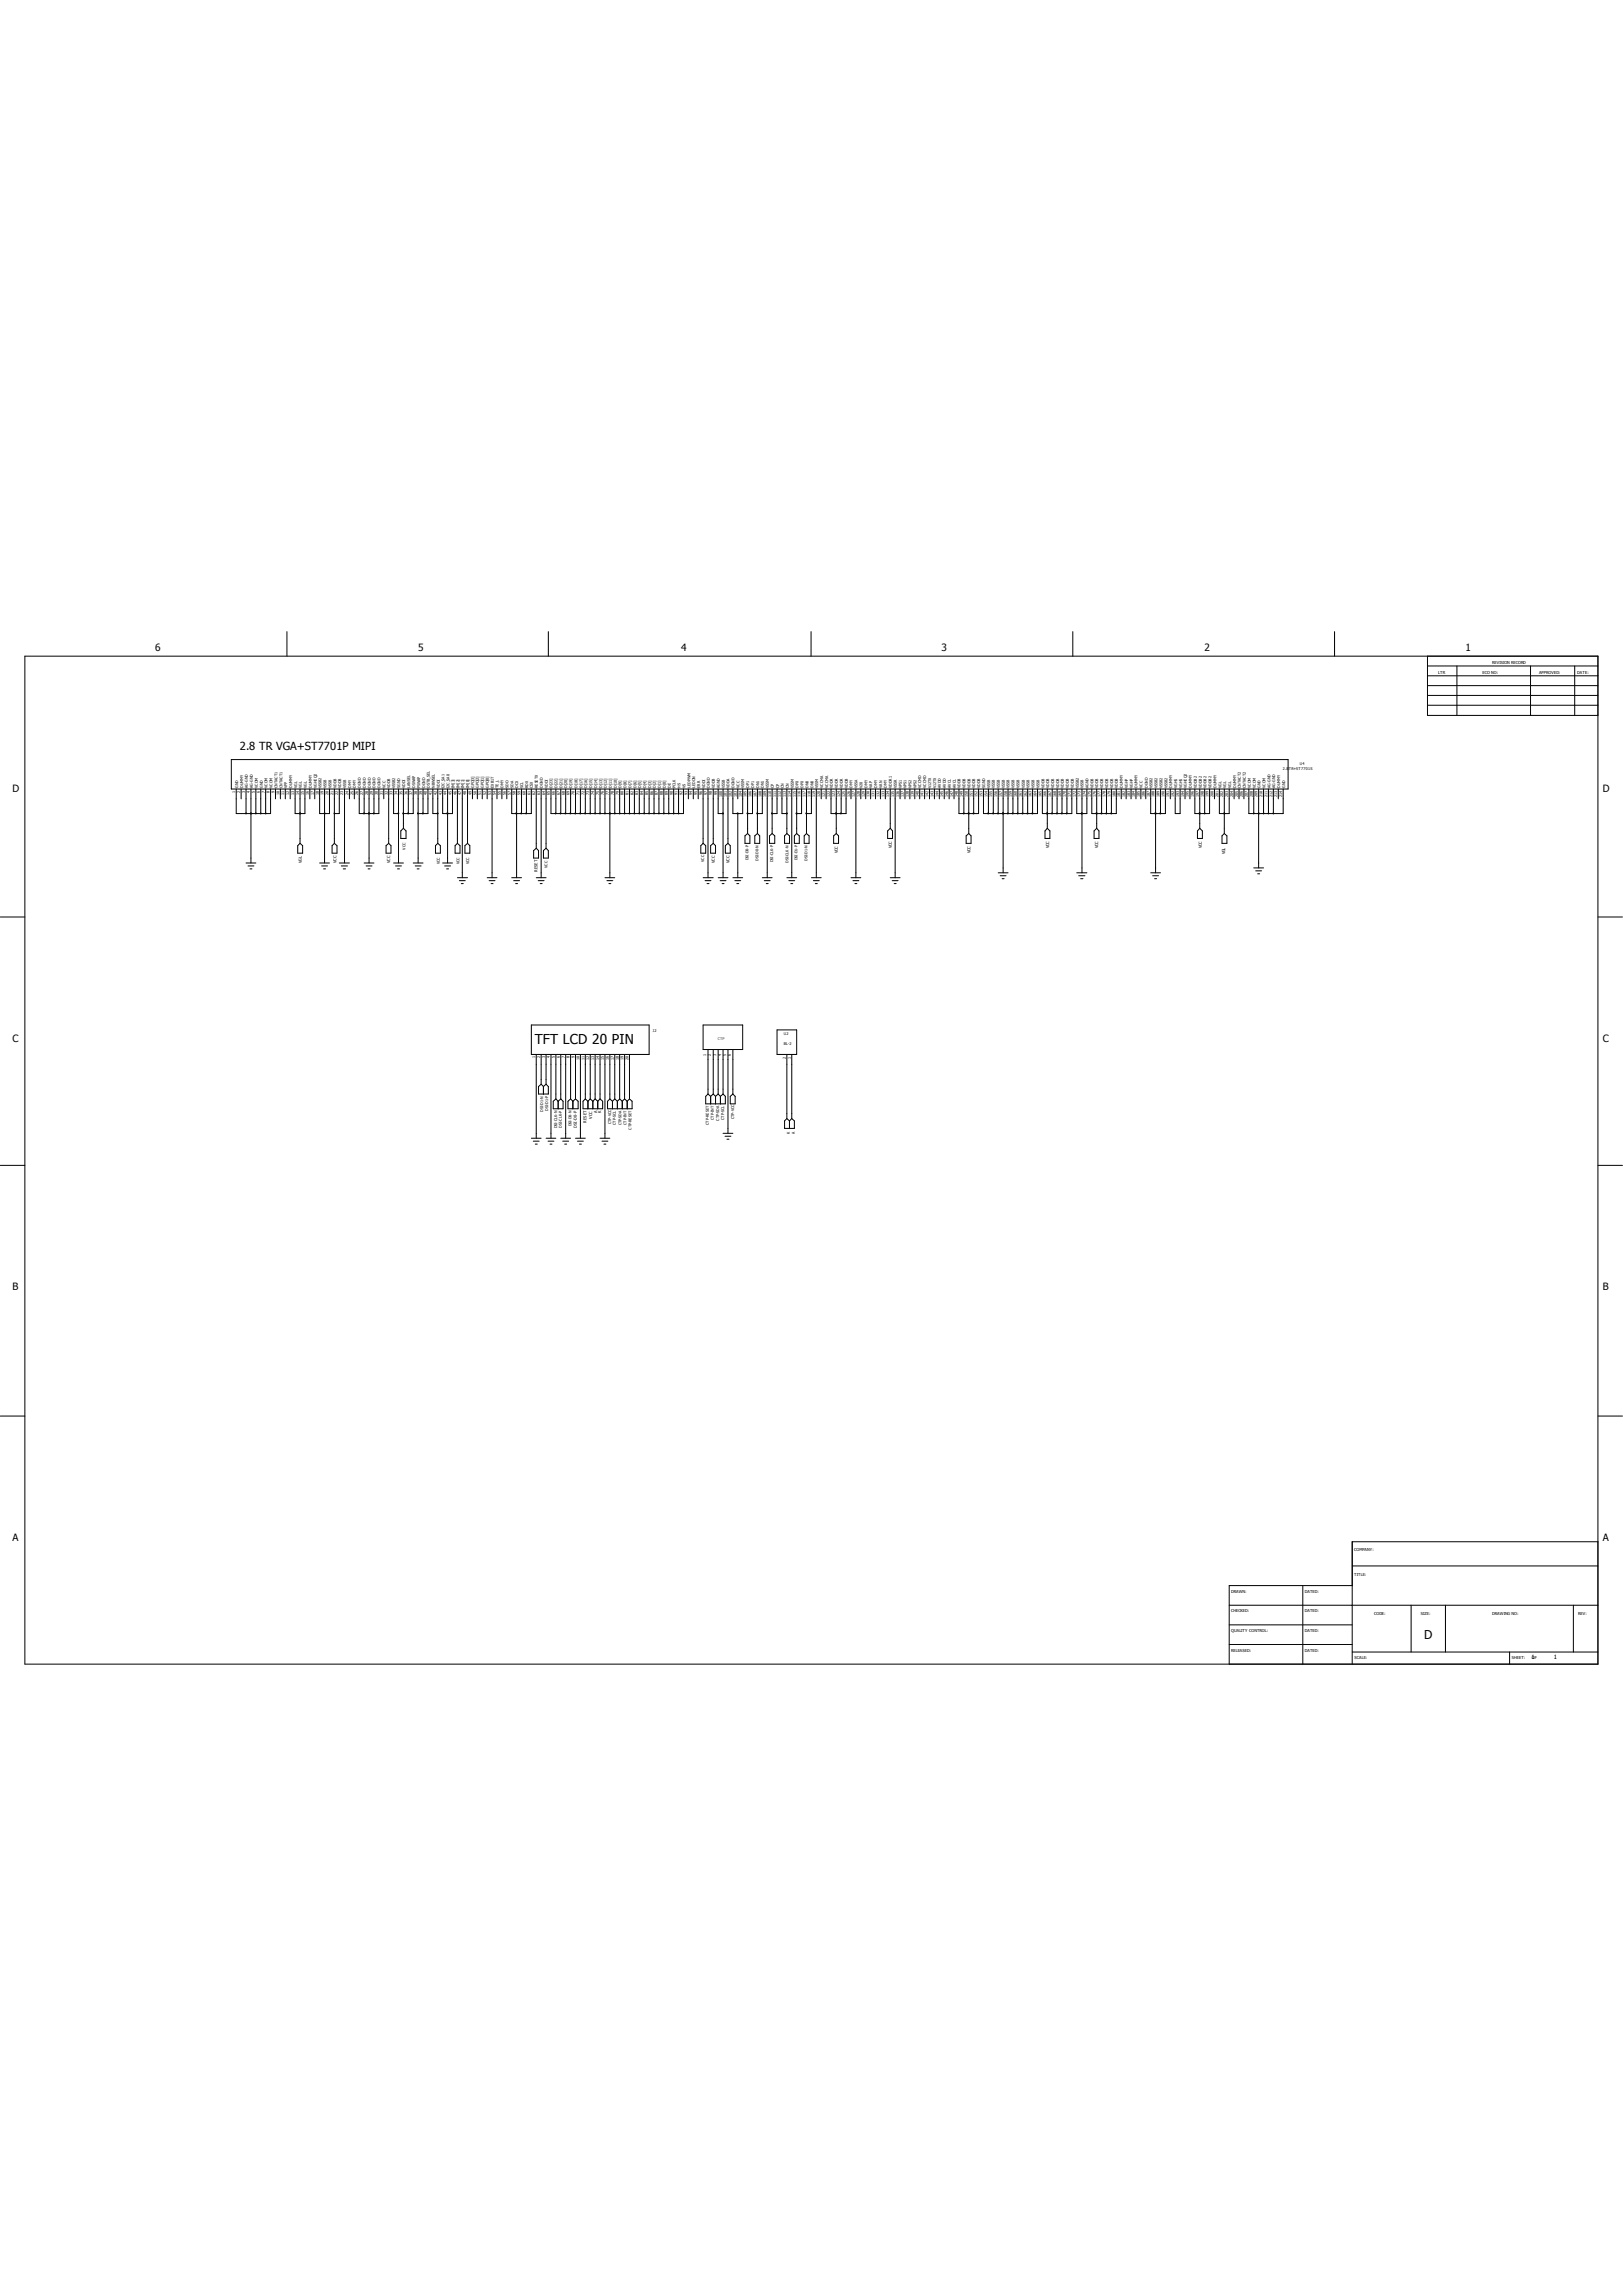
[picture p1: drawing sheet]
<svg xmlns="http://www.w3.org/2000/svg" width="210mm" height="297mm" viewBox="0 0 210 297" stroke-linecap="round" stroke-linejoin="round" font-family="sans-serif">
<defs><g id="words">
<text font-size="1.8" x="69.2" y="135.1">TFT LCD 20 PIN</text>
<text font-size="1.6" x="184.3" y="212">D</text>
<text font-size="1.4" x="31" y="97">2.8 TR VGA+ST7701P MIPI</text>
<g font-size="1.3">
<text x="20.1" y="84.2">6</text>
<text x="54.1" y="84.2">5</text>
<text x="88.1" y="84.2">4</text>
<text x="121.8" y="84.2">3</text>
<text x="155.9" y="84.2">2</text>
<text x="189.6" y="84.2">1</text>
<text x="1.6" y="102.4">D</text>
<text x="207.4" y="102.4">D</text>
<text x="1.6" y="134.8">C</text>
<text x="207.4" y="134.8">C</text>
<text x="1.6" y="166.9">B</text>
<text x="207.4" y="166.9">B</text>
<text x="1.6" y="199.4">A</text>
<text x="207.4" y="199.4">A</text>
</g>
<g font-size=".8">
<text x="198.2" y="214.6">1</text>
<text x="201" y="214.6">1</text>
</g>
<g font-size=".5">
<text x="186.1" y="87.1">LTR</text>
<text x="191.8" y="87.1">ECO NO:</text>
<text x="193.1" y="85.9">REVISION RECORD</text>
<text x="199.1" y="87.1">APPROVED:</text>
<text x="204.1" y="87.1">DATE:</text>
<text x="30.8" y="101.9" transform="rotate(-90 30.8 101.9)">GND</text>
<text x="31.5" y="101.9" transform="rotate(-90 31.5 101.9)">DUMMY</text>
<text x="32.1" y="101.9" transform="rotate(-90 32.1 101.9)">AG-GND</text>
<text x="32.7" y="101.9" transform="rotate(-90 32.7 101.9)">AG-GND</text>
<text x="33.4" y="101.9" transform="rotate(-90 33.4 101.9)">VCOM</text>
<text x="34" y="101.9" transform="rotate(-90 34 101.9)">GND</text>
<text x="34.6" y="101.9" transform="rotate(-90 34.6 101.9)">VCOM</text>
<text x="35.3" y="101.9" transform="rotate(-90 35.3 101.9)">VCOM</text>
<text x="35.9" y="101.9" transform="rotate(-90 35.9 101.9)">CNTACT1</text>
<text x="36.5" y="101.9" transform="rotate(-90 36.5 101.9)">CNTACT1</text>
<text x="37.2" y="101.9" transform="rotate(-90 37.2 101.9)">VPP</text>
<text x="37.8" y="101.9" transform="rotate(-90 37.8 101.9)">DUMMY</text>
<text x="38.4" y="101.9" transform="rotate(-90 38.4 101.9)">VGL</text>
<text x="39.1" y="101.9" transform="rotate(-90 39.1 101.9)">VGL</text>
<text x="39.7" y="101.9" transform="rotate(-90 39.7 101.9)">VGL</text>
<text x="40.3" y="101.9" transform="rotate(-90 40.3 101.9)">DUMMY</text>
<text x="41" y="101.9" transform="rotate(-90 41 101.9)">VGHEQ2</text>
<text x="41.6" y="101.9" transform="rotate(-90 41.6 101.9)">VSSB2</text>
<text x="42.2" y="101.9" transform="rotate(-90 42.2 101.9)">VSSB</text>
<text x="42.9" y="101.9" transform="rotate(-90 42.9 101.9)">VSSB</text>
<text x="43.5" y="101.9" transform="rotate(-90 43.5 101.9)">VDDB</text>
<text x="44.2" y="101.9" transform="rotate(-90 44.2 101.9)">VDDB</text>
<text x="44.8" y="101.9" transform="rotate(-90 44.8 101.9)">VSSB</text>
<text x="45.4" y="101.9" transform="rotate(-90 45.4 101.9)">DMY</text>
<text x="46.1" y="101.9" transform="rotate(-90 46.1 101.9)">DMY</text>
<text x="46.7" y="101.9" transform="rotate(-90 46.7 101.9)">DGND</text>
<text x="47.3" y="101.9" transform="rotate(-90 47.3 101.9)">DGND</text>
<text x="48" y="101.9" transform="rotate(-90 48 101.9)">DGND</text>
<text x="48.6" y="101.9" transform="rotate(-90 48.6 101.9)">DGND</text>
<text x="49.2" y="101.9" transform="rotate(-90 49.2 101.9)">DGND</text>
<text x="49.9" y="101.9" transform="rotate(-90 49.9 101.9)">VCC</text>
<text x="50.5" y="101.9" transform="rotate(-90 50.5 101.9)">VDDB</text>
<text x="51.1" y="101.9" transform="rotate(-90 51.1 101.9)">VSSB2</text>
<text x="51.8" y="101.9" transform="rotate(-90 51.8 101.9)">SGND</text>
<text x="52.4" y="101.9" transform="rotate(-90 52.4 101.9)">VDDI</text>
<text x="53.1" y="101.9" transform="rotate(-90 53.1 101.9)">LANSEL</text>
<text x="53.7" y="101.9" transform="rotate(-90 53.7 101.9)">DSWAP</text>
<text x="54.4" y="101.9" transform="rotate(-90 54.4 101.9)">PSWAP</text>
<text x="55" y="101.9" transform="rotate(-90 55 101.9)">DGND</text>
<text x="55.6" y="101.9" transform="rotate(-90 55.6 101.9)">DSTB_SEL</text>
<text x="56.3" y="101.9" transform="rotate(-90 56.3 101.9)">NBWSEL</text>
<text x="56.9" y="101.9" transform="rotate(-90 56.9 101.9)">VDDI</text>
<text x="57.5" y="101.9" transform="rotate(-90 57.5 101.9)">I2C_SA1</text>
<text x="58.2" y="101.9" transform="rotate(-90 58.2 101.9)">I2C_SA0</text>
<text x="58.8" y="101.9" transform="rotate(-90 58.8 101.9)">IM[3]</text>
<text x="59.4" y="101.9" transform="rotate(-90 59.4 101.9)">IM[2]</text>
<text x="60.1" y="101.9" transform="rotate(-90 60.1 101.9)">IM[1]</text>
<text x="60.7" y="101.9" transform="rotate(-90 60.7 101.9)">IM[0]</text>
<text x="61.3" y="101.9" transform="rotate(-90 61.3 101.9)">GPO[3]</text>
<text x="62" y="101.9" transform="rotate(-90 62 101.9)">GPO[2]</text>
<text x="62.6" y="101.9" transform="rotate(-90 62.6 101.9)">GPO[1]</text>
<text x="63.2" y="101.9" transform="rotate(-90 63.2 101.9)">GPO[0]</text>
<text x="63.9" y="101.9" transform="rotate(-90 63.9 101.9)">EXB1T</text>
<text x="64.5" y="101.9" transform="rotate(-90 64.5 101.9)">TE_L</text>
<text x="65.2" y="101.9" transform="rotate(-90 65.2 101.9)">DMY</text>
<text x="65.8" y="101.9" transform="rotate(-90 65.8 101.9)">SDO</text>
<text x="66.4" y="101.9" transform="rotate(-90 66.4 101.9)">SDA</text>
<text x="67.1" y="101.9" transform="rotate(-90 67.1 101.9)">DCX</text>
<text x="67.7" y="101.9" transform="rotate(-90 67.7 101.9)">SCL</text>
<text x="68.3" y="101.9" transform="rotate(-90 68.3 101.9)">RDX</text>
<text x="69" y="101.9" transform="rotate(-90 69 101.9)">CSX</text>
<text x="69.6" y="101.9" transform="rotate(-90 69.6 101.9)">RESETX</text>
<text x="70.2" y="101.9" transform="rotate(-90 70.2 101.9)">DGND</text>
<text x="70.9" y="101.9" transform="rotate(-90 70.9 101.9)">VDDI</text>
<text x="71.5" y="101.9" transform="rotate(-90 71.5 101.9)">D[23]</text>
<text x="72.1" y="101.9" transform="rotate(-90 72.1 101.9)">D[22]</text>
<text x="72.8" y="101.9" transform="rotate(-90 72.8 101.9)">D[21]</text>
<text x="73.4" y="101.9" transform="rotate(-90 73.4 101.9)">D[20]</text>
<text x="74" y="101.9" transform="rotate(-90 74 101.9)">D[19]</text>
<text x="74.7" y="101.9" transform="rotate(-90 74.7 101.9)">D[18]</text>
<text x="75.4" y="101.9" transform="rotate(-90 75.4 101.9)">D[17]</text>
<text x="76" y="101.9" transform="rotate(-90 76 101.9)">D[16]</text>
<text x="76.6" y="101.9" transform="rotate(-90 76.6 101.9)">D[15]</text>
<text x="77.3" y="101.9" transform="rotate(-90 77.3 101.9)">D[14]</text>
<text x="77.9" y="101.9" transform="rotate(-90 77.9 101.9)">D[13]</text>
<text x="78.5" y="101.9" transform="rotate(-90 78.5 101.9)">D[12]</text>
<text x="79.2" y="101.9" transform="rotate(-90 79.2 101.9)">D[11]</text>
<text x="79.8" y="101.9" transform="rotate(-90 79.8 101.9)">D[10]</text>
<text x="80.4" y="101.9" transform="rotate(-90 80.4 101.9)">D[9]</text>
<text x="81.1" y="101.9" transform="rotate(-90 81.1 101.9)">D[8]</text>
<text x="81.7" y="101.9" transform="rotate(-90 81.7 101.9)">D[7]</text>
<text x="82.3" y="101.9" transform="rotate(-90 82.3 101.9)">D[6]</text>
<text x="83" y="101.9" transform="rotate(-90 83 101.9)">D[5]</text>
<text x="83.6" y="101.9" transform="rotate(-90 83.6 101.9)">D[4]</text>
<text x="84.2" y="101.9" transform="rotate(-90 84.2 101.9)">D[3]</text>
<text x="84.9" y="101.9" transform="rotate(-90 84.9 101.9)">D[2]</text>
<text x="85.5" y="101.9" transform="rotate(-90 85.5 101.9)">D[1]</text>
<text x="86.1" y="101.9" transform="rotate(-90 86.1 101.9)">D[0]</text>
<text x="86.8" y="101.9" transform="rotate(-90 86.8 101.9)">DE</text>
<text x="87.4" y="101.9" transform="rotate(-90 87.4 101.9)">PCLK</text>
<text x="88.1" y="101.9" transform="rotate(-90 88.1 101.9)">HS</text>
<text x="88.7" y="101.9" transform="rotate(-90 88.7 101.9)">VS</text>
<text x="89.3" y="101.9" transform="rotate(-90 89.3 101.9)">LEDPWM</text>
<text x="90" y="101.9" transform="rotate(-90 90 101.9)">LEDON</text>
<text x="90.6" y="101.9" transform="rotate(-90 90.6 101.9)">ERR</text>
<text x="91.2" y="101.9" transform="rotate(-90 91.2 101.9)">VDDI</text>
<text x="91.9" y="101.9" transform="rotate(-90 91.9 101.9)">DGND</text>
<text x="92.5" y="101.9" transform="rotate(-90 92.5 101.9)">VDDB</text>
<text x="93.1" y="101.9" transform="rotate(-90 93.1 101.9)">AGND</text>
<text x="93.8" y="101.9" transform="rotate(-90 93.8 101.9)">VSSB</text>
<text x="94.4" y="101.9" transform="rotate(-90 94.4 101.9)">VDDA</text>
<text x="95" y="101.9" transform="rotate(-90 95 101.9)">DGND</text>
<text x="95.7" y="101.9" transform="rotate(-90 95.7 101.9)">VCC</text>
<text x="96.3" y="101.9" transform="rotate(-90 96.3 101.9)">VSSM</text>
<text x="96.9" y="101.9" transform="rotate(-90 96.9 101.9)">DP1</text>
<text x="97.6" y="101.9" transform="rotate(-90 97.6 101.9)">DP1</text>
<text x="98.2" y="101.9" transform="rotate(-90 98.2 101.9)">DN1</text>
<text x="98.8" y="101.9" transform="rotate(-90 98.8 101.9)">DN1</text>
<text x="99.5" y="101.9" transform="rotate(-90 99.5 101.9)">VSSM</text>
<text x="100.1" y="101.9" transform="rotate(-90 100.1 101.9)">CP</text>
<text x="100.8" y="101.9" transform="rotate(-90 100.8 101.9)">CP</text>
<text x="101.4" y="101.9" transform="rotate(-90 101.4 101.9)">CN</text>
<text x="102.1" y="101.9" transform="rotate(-90 102.1 101.9)">CN</text>
<text x="102.7" y="101.9" transform="rotate(-90 102.7 101.9)">VSSM</text>
<text x="103.3" y="101.9" transform="rotate(-90 103.3 101.9)">DP0</text>
<text x="104" y="101.9" transform="rotate(-90 104 101.9)">DP0</text>
<text x="104.6" y="101.9" transform="rotate(-90 104.6 101.9)">DN0</text>
<text x="105.2" y="101.9" transform="rotate(-90 105.2 101.9)">DN0</text>
<text x="105.9" y="101.9" transform="rotate(-90 105.9 101.9)">VSSM</text>
<text x="106.5" y="101.9" transform="rotate(-90 106.5 101.9)">VCCMA</text>
<text x="107.1" y="101.9" transform="rotate(-90 107.1 101.9)">VCCMA</text>
<text x="107.8" y="101.9" transform="rotate(-90 107.8 101.9)">VDDR</text>
<text x="108.4" y="101.9" transform="rotate(-90 108.4 101.9)">VDDR</text>
<text x="109.1" y="101.9" transform="rotate(-90 109.1 101.9)">VDDR</text>
<text x="109.7" y="101.9" transform="rotate(-90 109.7 101.9)">VDDB</text>
<text x="110.3" y="101.9" transform="rotate(-90 110.3 101.9)">DMY</text>
<text x="111" y="101.9" transform="rotate(-90 111 101.9)">VSSA</text>
<text x="111.6" y="101.9" transform="rotate(-90 111.6 101.9)">V20</text>
<text x="112.2" y="101.9" transform="rotate(-90 112.2 101.9)">DMY</text>
<text x="112.9" y="101.9" transform="rotate(-90 112.9 101.9)">VAP</text>
<text x="113.5" y="101.9" transform="rotate(-90 113.5 101.9)">DMY</text>
<text x="114.1" y="101.9" transform="rotate(-90 114.1 101.9)">VAN</text>
<text x="114.8" y="101.9" transform="rotate(-90 114.8 101.9)">DMY</text>
<text x="115.4" y="101.9" transform="rotate(-90 115.4 101.9)">VDDR1</text>
<text x="116" y="101.9" transform="rotate(-90 116 101.9)">VSSR</text>
<text x="116.7" y="101.9" transform="rotate(-90 116.7 101.9)">VPS1</text>
<text x="117.3" y="101.9" transform="rotate(-90 117.3 101.9)">VPS1</text>
<text x="117.9" y="101.9" transform="rotate(-90 117.9 101.9)">VPS2</text>
<text x="118.6" y="101.9" transform="rotate(-90 118.6 101.9)">VPS2</text>
<text x="119.2" y="101.9" transform="rotate(-90 119.2 101.9)">VCCMD</text>
<text x="119.8" y="101.9" transform="rotate(-90 119.8 101.9)">VCCMD</text>
<text x="120.5" y="101.9" transform="rotate(-90 120.5 101.9)">V12TX</text>
<text x="121.1" y="101.9" transform="rotate(-90 121.1 101.9)">V12TX</text>
<text x="121.8" y="101.9" transform="rotate(-90 121.8 101.9)">AVDD</text>
<text x="122.4" y="101.9" transform="rotate(-90 122.4 101.9)">AVDD</text>
<text x="123" y="101.9" transform="rotate(-90 123 101.9)">AVCL</text>
<text x="123.7" y="101.9" transform="rotate(-90 123.7 101.9)">AVCL</text>
<text x="124.3" y="101.9" transform="rotate(-90 124.3 101.9)">VDDB</text>
<text x="124.9" y="101.9" transform="rotate(-90 124.9 101.9)">VDDB</text>
<text x="125.6" y="101.9" transform="rotate(-90 125.6 101.9)">VDDB</text>
<text x="126.2" y="101.9" transform="rotate(-90 126.2 101.9)">VDDB</text>
<text x="126.8" y="101.9" transform="rotate(-90 126.8 101.9)">VDDB</text>
<text x="127.5" y="101.9" transform="rotate(-90 127.5 101.9)">SGND</text>
<text x="128.1" y="101.9" transform="rotate(-90 128.1 101.9)">VSSB</text>
<text x="128.7" y="101.9" transform="rotate(-90 128.7 101.9)">VSSB</text>
<text x="129.4" y="101.9" transform="rotate(-90 129.4 101.9)">VSSB</text>
<text x="130" y="101.9" transform="rotate(-90 130 101.9)">VSSB</text>
<text x="130.6" y="101.9" transform="rotate(-90 130.6 101.9)">VSSB</text>
<text x="131.3" y="101.9" transform="rotate(-90 131.3 101.9)">VSSB</text>
<text x="131.9" y="101.9" transform="rotate(-90 131.9 101.9)">VSSB</text>
<text x="132.6" y="101.9" transform="rotate(-90 132.6 101.9)">VSSB</text>
<text x="133.2" y="101.9" transform="rotate(-90 133.2 101.9)">VSSB</text>
<text x="133.9" y="101.9" transform="rotate(-90 133.9 101.9)">VSSB</text>
<text x="134.5" y="101.9" transform="rotate(-90 134.5 101.9)">VSSB</text>
<text x="135.1" y="101.9" transform="rotate(-90 135.1 101.9)">VDDB</text>
<text x="135.8" y="101.9" transform="rotate(-90 135.8 101.9)">VDDB</text>
<text x="136.4" y="101.9" transform="rotate(-90 136.4 101.9)">VDDB</text>
<text x="137" y="101.9" transform="rotate(-90 137 101.9)">VDDB</text>
<text x="137.7" y="101.9" transform="rotate(-90 137.7 101.9)">VDDB</text>
<text x="138.3" y="101.9" transform="rotate(-90 138.3 101.9)">VDDB</text>
<text x="138.9" y="101.9" transform="rotate(-90 138.9 101.9)">VDDB</text>
<text x="139.6" y="101.9" transform="rotate(-90 139.6 101.9)">VSSB2</text>
<text x="140.2" y="101.9" transform="rotate(-90 140.2 101.9)">VSSB</text>
<text x="140.8" y="101.9" transform="rotate(-90 140.8 101.9)">AGND</text>
<text x="141.5" y="101.9" transform="rotate(-90 141.5 101.9)">VDDB</text>
<text x="142.1" y="101.9" transform="rotate(-90 142.1 101.9)">VDDB</text>
<text x="142.7" y="101.9" transform="rotate(-90 142.7 101.9)">VDDB</text>
<text x="143.4" y="101.9" transform="rotate(-90 143.4 101.9)">VDDB</text>
<text x="144" y="101.9" transform="rotate(-90 144 101.9)">VDDB</text>
<text x="144.7" y="101.9" transform="rotate(-90 144.7 101.9)">VDDB</text>
<text x="145.3" y="101.9" transform="rotate(-90 145.3 101.9)">DUMMY</text>
<text x="145.9" y="101.9" transform="rotate(-90 145.9 101.9)">VGHP</text>
<text x="146.6" y="101.9" transform="rotate(-90 146.6 101.9)">VGHP</text>
<text x="147.2" y="101.9" transform="rotate(-90 147.2 101.9)">DUMMY</text>
<text x="147.8" y="101.9" transform="rotate(-90 147.8 101.9)">VCC</text>
<text x="148.5" y="101.9" transform="rotate(-90 148.5 101.9)">DGND</text>
<text x="149.1" y="101.9" transform="rotate(-90 149.1 101.9)">VSSB2</text>
<text x="149.8" y="101.9" transform="rotate(-90 149.8 101.9)">VSSB2</text>
<text x="150.4" y="101.9" transform="rotate(-90 150.4 101.9)">VSSB2</text>
<text x="151" y="101.9" transform="rotate(-90 151 101.9)">VSSB2</text>
<text x="151.7" y="101.9" transform="rotate(-90 151.7 101.9)">DUMMY</text>
<text x="152.3" y="101.9" transform="rotate(-90 152.3 101.9)">VGHS</text>
<text x="153" y="101.9" transform="rotate(-90 153 101.9)">VGHS</text>
<text x="153.6" y="101.9" transform="rotate(-90 153.6 101.9)">VGHEQ2</text>
<text x="154.2" y="101.9" transform="rotate(-90 154.2 101.9)">DUMMY</text>
<text x="154.9" y="101.9" transform="rotate(-90 154.9 101.9)">VDDB2</text>
<text x="155.5" y="101.9" transform="rotate(-90 155.5 101.9)">VDDB2</text>
<text x="156.1" y="101.9" transform="rotate(-90 156.1 101.9)">VDDB2</text>
<text x="156.8" y="101.9" transform="rotate(-90 156.8 101.9)">VDDB2</text>
<text x="157.4" y="101.9" transform="rotate(-90 157.4 101.9)">DUMMY</text>
<text x="158" y="101.9" transform="rotate(-90 158 101.9)">VGL</text>
<text x="158.7" y="101.9" transform="rotate(-90 158.7 101.9)">VGL</text>
<text x="159.3" y="101.9" transform="rotate(-90 159.3 101.9)">VGL</text>
<text x="159.9" y="101.9" transform="rotate(-90 159.9 101.9)">DUMMY</text>
<text x="160.6" y="101.9" transform="rotate(-90 160.6 101.9)">CNTACT2</text>
<text x="161.2" y="101.9" transform="rotate(-90 161.2 101.9)">CNTACT2</text>
<text x="161.8" y="101.9" transform="rotate(-90 161.8 101.9)">VCOM</text>
<text x="162.5" y="101.9" transform="rotate(-90 162.5 101.9)">VCOM</text>
<text x="163.1" y="101.9" transform="rotate(-90 163.1 101.9)">GND</text>
<text x="163.7" y="101.9" transform="rotate(-90 163.7 101.9)">VCOM</text>
<text x="164.4" y="101.9" transform="rotate(-90 164.4 101.9)">AG-GND</text>
<text x="165" y="101.9" transform="rotate(-90 165 101.9)">AG-GND</text>
<text x="165.7" y="101.9" transform="rotate(-90 165.7 101.9)">DUMMY</text>
<text x="166" y="99.6">2.8</text>
<text x="166.3" y="101.9" transform="rotate(-90 166.3 101.9)">GND</text>
<text x="166.8" y="99.6">TR+ST7701S</text>
<text x="168.2" y="98.9">U4</text>
<text x="30.4" y="102.5" transform="rotate(-90 30.4 102.5)">1</text>
<text x="31.1" y="102.5" transform="rotate(-90 31.1 102.5)">2</text>
<text x="31.7" y="102.5" transform="rotate(-90 31.7 102.5)">3</text>
<text x="32.3" y="102.5" transform="rotate(-90 32.3 102.5)">4</text>
<text x="33" y="102.5" transform="rotate(-90 33 102.5)">5</text>
<text x="33.6" y="102.5" transform="rotate(-90 33.6 102.5)">6</text>
<text x="34.2" y="102.5" transform="rotate(-90 34.2 102.5)">7</text>
<text x="34.9" y="102.5" transform="rotate(-90 34.9 102.5)">8</text>
<text x="35.5" y="102.5" transform="rotate(-90 35.5 102.5)">9</text>
<text x="36.2" y="102.8" transform="rotate(-90 36.2 102.8)">10</text>
<text x="36.8" y="102.8" transform="rotate(-90 36.8 102.8)">11</text>
<text x="37.4" y="102.8" transform="rotate(-90 37.4 102.8)">12</text>
<text x="38.1" y="102.8" transform="rotate(-90 38.1 102.8)">13</text>
<text x="38.7" y="102.8" transform="rotate(-90 38.7 102.8)">14</text>
<text x="39.3" y="102.8" transform="rotate(-90 39.3 102.8)">15</text>
<text x="40" y="102.8" transform="rotate(-90 40 102.8)">16</text>
<text x="40.6" y="102.8" transform="rotate(-90 40.6 102.8)">17</text>
<text x="41.2" y="102.8" transform="rotate(-90 41.2 102.8)">18</text>
<text x="41.9" y="102.8" transform="rotate(-90 41.9 102.8)">19</text>
<text x="42.5" y="102.8" transform="rotate(-90 42.5 102.8)">20</text>
<text x="43.1" y="102.8" transform="rotate(-90 43.1 102.8)">21</text>
<text x="43.8" y="102.8" transform="rotate(-90 43.8 102.8)">22</text>
<text x="44.4" y="102.8" transform="rotate(-90 44.4 102.8)">23</text>
<text x="45.1" y="102.8" transform="rotate(-90 45.1 102.8)">24</text>
<text x="45.7" y="102.8" transform="rotate(-90 45.7 102.8)">25</text>
<text x="46.4" y="102.8" transform="rotate(-90 46.4 102.8)">26</text>
<text x="47" y="102.8" transform="rotate(-90 47 102.8)">27</text>
<text x="47.6" y="102.8" transform="rotate(-90 47.6 102.8)">28</text>
<text x="48.3" y="102.8" transform="rotate(-90 48.3 102.8)">29</text>
<text x="48.9" y="102.8" transform="rotate(-90 48.9 102.8)">30</text>
<text x="49.5" y="102.8" transform="rotate(-90 49.5 102.8)">31</text>
<text x="50.2" y="102.8" transform="rotate(-90 50.2 102.8)">32</text>
<text x="50.8" y="102.8" transform="rotate(-90 50.8 102.8)">33</text>
<text x="51.4" y="102.8" transform="rotate(-90 51.4 102.8)">34</text>
<text x="52.1" y="102.8" transform="rotate(-90 52.1 102.8)">35</text>
<text x="52.7" y="102.8" transform="rotate(-90 52.7 102.8)">36</text>
<text x="53.3" y="102.8" transform="rotate(-90 53.3 102.8)">37</text>
<text x="54" y="102.8" transform="rotate(-90 54 102.8)">38</text>
<text x="54.6" y="102.8" transform="rotate(-90 54.6 102.8)">39</text>
<text x="55.2" y="102.8" transform="rotate(-90 55.2 102.8)">40</text>
<text x="55.9" y="102.8" transform="rotate(-90 55.9 102.8)">41</text>
<text x="56.5" y="102.8" transform="rotate(-90 56.5 102.8)">42</text>
<text x="57.1" y="102.8" transform="rotate(-90 57.1 102.8)">43</text>
<text x="57.8" y="102.8" transform="rotate(-90 57.8 102.8)">44</text>
<text x="58.4" y="102.8" transform="rotate(-90 58.4 102.8)">45</text>
<text x="59.1" y="102.8" transform="rotate(-90 59.1 102.8)">46</text>
<text x="59.7" y="102.8" transform="rotate(-90 59.7 102.8)">47</text>
<text x="60.3" y="102.8" transform="rotate(-90 60.3 102.8)">48</text>
<text x="61" y="102.8" transform="rotate(-90 61 102.8)">49</text>
<text x="61.6" y="102.8" transform="rotate(-90 61.6 102.8)">50</text>
<text x="62.3" y="102.8" transform="rotate(-90 62.3 102.8)">51</text>
<text x="62.9" y="102.8" transform="rotate(-90 62.9 102.8)">52</text>
<text x="63.5" y="102.8" transform="rotate(-90 63.5 102.8)">53</text>
<text x="64.2" y="102.8" transform="rotate(-90 64.2 102.8)">54</text>
<text x="64.8" y="102.8" transform="rotate(-90 64.8 102.8)">55</text>
<text x="65.4" y="102.8" transform="rotate(-90 65.4 102.8)">56</text>
<text x="66.1" y="102.8" transform="rotate(-90 66.1 102.8)">57</text>
<text x="66.7" y="102.8" transform="rotate(-90 66.7 102.8)">58</text>
<text x="67.4" y="102.8" transform="rotate(-90 67.4 102.8)">59</text>
<text x="68" y="102.8" transform="rotate(-90 68 102.8)">60</text>
<text x="68.6" y="102.8" transform="rotate(-90 68.6 102.8)">61</text>
<text x="69.3" y="102.8" transform="rotate(-90 69.3 102.8)">62</text>
<text x="69.9" y="102.8" transform="rotate(-90 69.9 102.8)">63</text>
<text x="70.5" y="102.8" transform="rotate(-90 70.5 102.8)">64</text>
<text x="71.2" y="102.8" transform="rotate(-90 71.2 102.8)">65</text>
<text x="71.8" y="102.8" transform="rotate(-90 71.8 102.8)">66</text>
<text x="72.4" y="102.8" transform="rotate(-90 72.4 102.8)">67</text>
<text x="73.1" y="102.8" transform="rotate(-90 73.1 102.8)">68</text>
<text x="73.7" y="102.8" transform="rotate(-90 73.7 102.8)">69</text>
<text x="74.3" y="102.8" transform="rotate(-90 74.3 102.8)">70</text>
<text x="75" y="102.8" transform="rotate(-90 75 102.8)">71</text>
<text x="75.6" y="102.8" transform="rotate(-90 75.6 102.8)">72</text>
<text x="76.2" y="102.8" transform="rotate(-90 76.2 102.8)">73</text>
<text x="76.9" y="102.8" transform="rotate(-90 76.9 102.8)">74</text>
<text x="77.5" y="102.8" transform="rotate(-90 77.5 102.8)">75</text>
<text x="78.1" y="102.8" transform="rotate(-90 78.1 102.8)">76</text>
<text x="78.8" y="102.8" transform="rotate(-90 78.8 102.8)">77</text>
<text x="79.4" y="102.8" transform="rotate(-90 79.4 102.8)">78</text>
<text x="80.1" y="102.8" transform="rotate(-90 80.1 102.8)">79</text>
<text x="80.7" y="102.8" transform="rotate(-90 80.7 102.8)">80</text>
<text x="81.3" y="102.8" transform="rotate(-90 81.3 102.8)">81</text>
<text x="82" y="102.8" transform="rotate(-90 82 102.8)">82</text>
<text x="82.6" y="102.8" transform="rotate(-90 82.6 102.8)">83</text>
<text x="83.2" y="102.8" transform="rotate(-90 83.2 102.8)">84</text>
<text x="83.9" y="102.8" transform="rotate(-90 83.9 102.8)">85</text>
<text x="84.5" y="102.8" transform="rotate(-90 84.5 102.8)">86</text>
<text x="85.1" y="102.8" transform="rotate(-90 85.1 102.8)">87</text>
<text x="85.8" y="102.8" transform="rotate(-90 85.8 102.8)">88</text>
<text x="86.4" y="102.8" transform="rotate(-90 86.4 102.8)">89</text>
<text x="87" y="102.8" transform="rotate(-90 87 102.8)">90</text>
<text x="87.7" y="102.8" transform="rotate(-90 87.7 102.8)">91</text>
<text x="88.3" y="102.8" transform="rotate(-90 88.3 102.8)">92</text>
<text x="88.9" y="102.8" transform="rotate(-90 88.9 102.8)">93</text>
<text x="89.6" y="102.8" transform="rotate(-90 89.6 102.8)">94</text>
<text x="90.2" y="102.8" transform="rotate(-90 90.2 102.8)">95</text>
<text x="90.8" y="102.8" transform="rotate(-90 90.8 102.8)">96</text>
<text x="91.5" y="102.8" transform="rotate(-90 91.5 102.8)">97</text>
<text x="92.1" y="102.8" transform="rotate(-90 92.1 102.8)">98</text>
<text x="92.8" y="102.8" transform="rotate(-90 92.8 102.8)">99</text>
<text x="93.4" y="103" transform="rotate(-90 93.4 103)">100</text>
<text x="94.1" y="103" transform="rotate(-90 94.1 103)">101</text>
<text x="94.7" y="103" transform="rotate(-90 94.7 103)">102</text>
<text x="95.3" y="103" transform="rotate(-90 95.3 103)">103</text>
<text x="96" y="103" transform="rotate(-90 96 103)">104</text>
<text x="96.6" y="103" transform="rotate(-90 96.6 103)">105</text>
<text x="97.2" y="103" transform="rotate(-90 97.2 103)">106</text>
<text x="97.9" y="103" transform="rotate(-90 97.9 103)">107</text>
<text x="98.5" y="103" transform="rotate(-90 98.5 103)">108</text>
<text x="99.1" y="103" transform="rotate(-90 99.1 103)">109</text>
<text x="99.8" y="103" transform="rotate(-90 99.8 103)">110</text>
<text x="100.4" y="103" transform="rotate(-90 100.4 103)">111</text>
<text x="101" y="103" transform="rotate(-90 101 103)">112</text>
<text x="101.7" y="103" transform="rotate(-90 101.7 103)">113</text>
<text x="102.3" y="103" transform="rotate(-90 102.3 103)">114</text>
<text x="103" y="103" transform="rotate(-90 103 103)">115</text>
<text x="103.6" y="103" transform="rotate(-90 103.6 103)">116</text>
<text x="104.2" y="103" transform="rotate(-90 104.2 103)">117</text>
<text x="104.9" y="103" transform="rotate(-90 104.9 103)">118</text>
<text x="105.5" y="103" transform="rotate(-90 105.5 103)">119</text>
<text x="106.1" y="103" transform="rotate(-90 106.1 103)">120</text>
<text x="106.8" y="103" transform="rotate(-90 106.8 103)">121</text>
<text x="107.4" y="103" transform="rotate(-90 107.4 103)">122</text>
<text x="108" y="103" transform="rotate(-90 108 103)">123</text>
<text x="108.7" y="103" transform="rotate(-90 108.7 103)">124</text>
<text x="109.3" y="103" transform="rotate(-90 109.3 103)">125</text>
<text x="110" y="103" transform="rotate(-90 110 103)">126</text>
<text x="110.6" y="103" transform="rotate(-90 110.6 103)">127</text>
<text x="111.3" y="103" transform="rotate(-90 111.3 103)">128</text>
<text x="111.9" y="103" transform="rotate(-90 111.9 103)">129</text>
<text x="112.5" y="103" transform="rotate(-90 112.5 103)">130</text>
<text x="113.2" y="103" transform="rotate(-90 113.2 103)">131</text>
<text x="113.8" y="103" transform="rotate(-90 113.8 103)">132</text>
<text x="114.4" y="103" transform="rotate(-90 114.4 103)">133</text>
<text x="115.1" y="103" transform="rotate(-90 115.1 103)">134</text>
<text x="115.7" y="103" transform="rotate(-90 115.7 103)">135</text>
<text x="116.3" y="103" transform="rotate(-90 116.3 103)">136</text>
<text x="117" y="103" transform="rotate(-90 117 103)">137</text>
<text x="117.6" y="103" transform="rotate(-90 117.6 103)">138</text>
<text x="118.2" y="103" transform="rotate(-90 118.2 103)">139</text>
<text x="118.9" y="103" transform="rotate(-90 118.9 103)">140</text>
<text x="119.5" y="103" transform="rotate(-90 119.5 103)">141</text>
<text x="120.1" y="103" transform="rotate(-90 120.1 103)">142</text>
<text x="120.8" y="103" transform="rotate(-90 120.8 103)">143</text>
<text x="121.4" y="103" transform="rotate(-90 121.4 103)">144</text>
<text x="122" y="103" transform="rotate(-90 122 103)">145</text>
<text x="122.7" y="103" transform="rotate(-90 122.7 103)">146</text>
<text x="123.3" y="103" transform="rotate(-90 123.3 103)">147</text>
<text x="124" y="103" transform="rotate(-90 124 103)">148</text>
<text x="124.6" y="103" transform="rotate(-90 124.6 103)">149</text>
<text x="125.2" y="103" transform="rotate(-90 125.2 103)">150</text>
<text x="125.9" y="103" transform="rotate(-90 125.9 103)">151</text>
<text x="126.5" y="103" transform="rotate(-90 126.5 103)">152</text>
<text x="127.1" y="103" transform="rotate(-90 127.1 103)">153</text>
<text x="127.8" y="103" transform="rotate(-90 127.8 103)">154</text>
<text x="128.4" y="103" transform="rotate(-90 128.4 103)">155</text>
<text x="129" y="103" transform="rotate(-90 129 103)">156</text>
<text x="129.7" y="103" transform="rotate(-90 129.7 103)">157</text>
<text x="130.3" y="103" transform="rotate(-90 130.3 103)">158</text>
<text x="130.9" y="103" transform="rotate(-90 130.9 103)">159</text>
<text x="131.6" y="103" transform="rotate(-90 131.6 103)">160</text>
<text x="132.2" y="103" transform="rotate(-90 132.2 103)">161</text>
<text x="132.8" y="103" transform="rotate(-90 132.8 103)">162</text>
<text x="133.5" y="103" transform="rotate(-90 133.5 103)">163</text>
<text x="134.1" y="103" transform="rotate(-90 134.1 103)">164</text>
<text x="134.7" y="103" transform="rotate(-90 134.7 103)">165</text>
<text x="135.4" y="103" transform="rotate(-90 135.4 103)">166</text>
<text x="136" y="103" transform="rotate(-90 136 103)">167</text>
<text x="136.7" y="103" transform="rotate(-90 136.7 103)">168</text>
<text x="137.3" y="103" transform="rotate(-90 137.3 103)">169</text>
<text x="137.9" y="103" transform="rotate(-90 137.9 103)">170</text>
<text x="138.6" y="103" transform="rotate(-90 138.6 103)">171</text>
<text x="139.2" y="103" transform="rotate(-90 139.2 103)">172</text>
<text x="139.8" y="103" transform="rotate(-90 139.8 103)">173</text>
<text x="140.5" y="103" transform="rotate(-90 140.5 103)">174</text>
<text x="141.1" y="103" transform="rotate(-90 141.1 103)">175</text>
<text x="141.8" y="103" transform="rotate(-90 141.8 103)">176</text>
<text x="142.4" y="103" transform="rotate(-90 142.4 103)">177</text>
<text x="143" y="103" transform="rotate(-90 143 103)">178</text>
<text x="143.7" y="103" transform="rotate(-90 143.7 103)">179</text>
<text x="144.3" y="103" transform="rotate(-90 144.3 103)">180</text>
<text x="144.9" y="103" transform="rotate(-90 144.9 103)">181</text>
<text x="145.6" y="103" transform="rotate(-90 145.6 103)">182</text>
<text x="146.2" y="103" transform="rotate(-90 146.2 103)">183</text>
<text x="146.9" y="103" transform="rotate(-90 146.9 103)">184</text>
<text x="147.5" y="103" transform="rotate(-90 147.5 103)">185</text>
<text x="148.1" y="103" transform="rotate(-90 148.1 103)">186</text>
<text x="148.8" y="103" transform="rotate(-90 148.8 103)">187</text>
<text x="149.4" y="103" transform="rotate(-90 149.4 103)">188</text>
<text x="150" y="103" transform="rotate(-90 150 103)">189</text>
<text x="150.7" y="103" transform="rotate(-90 150.7 103)">190</text>
<text x="151.3" y="103" transform="rotate(-90 151.3 103)">191</text>
<text x="151.9" y="103" transform="rotate(-90 151.9 103)">192</text>
<text x="152.6" y="103" transform="rotate(-90 152.6 103)">193</text>
<text x="153.2" y="103" transform="rotate(-90 153.2 103)">194</text>
<text x="153.8" y="103" transform="rotate(-90 153.8 103)">195</text>
<text x="154.5" y="103" transform="rotate(-90 154.5 103)">196</text>
<text x="155.1" y="103" transform="rotate(-90 155.1 103)">197</text>
<text x="155.7" y="103" transform="rotate(-90 155.7 103)">198</text>
<text x="156.4" y="103" transform="rotate(-90 156.4 103)">199</text>
<text x="157" y="103" transform="rotate(-90 157 103)">200</text>
<text x="157.6" y="103" transform="rotate(-90 157.6 103)">201</text>
<text x="158.3" y="103" transform="rotate(-90 158.3 103)">202</text>
<text x="158.9" y="103" transform="rotate(-90 158.9 103)">203</text>
<text x="159.6" y="103" transform="rotate(-90 159.6 103)">204</text>
<text x="160.2" y="103" transform="rotate(-90 160.2 103)">205</text>
<text x="160.8" y="103" transform="rotate(-90 160.8 103)">206</text>
<text x="161.5" y="103" transform="rotate(-90 161.5 103)">207</text>
<text x="162.1" y="103" transform="rotate(-90 162.1 103)">208</text>
<text x="162.7" y="103" transform="rotate(-90 162.7 103)">209</text>
<text x="163.4" y="103" transform="rotate(-90 163.4 103)">210</text>
<text x="164" y="103" transform="rotate(-90 164 103)">211</text>
<text x="164.6" y="103" transform="rotate(-90 164.6 103)">212</text>
<text x="165.3" y="103" transform="rotate(-90 165.3 103)">213</text>
<text x="165.9" y="103" transform="rotate(-90 165.9 103)">214</text>
<text x="39.1" y="111.6" transform="rotate(-90 39.1 111.6)">VGL</text>
<text x="43.5" y="111.6" transform="rotate(-90 43.5 111.6)">VCC</text>
<text x="50.5" y="111.6" transform="rotate(-90 50.5 111.6)">VCC</text>
<text x="52.5" y="109.9" transform="rotate(-90 52.5 109.9)">VCC</text>
<text x="56.9" y="111.8" transform="rotate(-90 56.9 111.8)">VCC</text>
<text x="59.4" y="111.8" transform="rotate(-90 59.4 111.8)">VCC</text>
<text x="60.7" y="111.8" transform="rotate(-90 60.7 111.8)">VCC</text>
<text x="69.6" y="112.8" transform="rotate(-90 69.6 112.8)">RESET</text>
<text x="70.8" y="112.3" transform="rotate(-90 70.8 112.3)">VCC</text>
<text x="91.1" y="111.5" transform="rotate(-90 91.1 111.5)">VCC</text>
<text x="92.5" y="111.6" transform="rotate(-90 92.5 111.6)">VCC</text>
<text x="94.4" y="111.6" transform="rotate(-90 94.4 111.6)">VCC</text>
<text x="96.9" y="111.3" transform="rotate(-90 96.9 111.3)">DSI-D0-P</text>
<text x="98.1" y="111.4" transform="rotate(-90 98.1 111.4)">DSI-D0-N</text>
<text x="100" y="111.5" transform="rotate(-90 100 111.5)">DSI-CLK-P</text>
<text x="102" y="111.6" transform="rotate(-90 102 111.6)">DSI-CLK-N</text>
<text x="103.2" y="111.3" transform="rotate(-90 103.2 111.3)">DSI-D1-P</text>
<text x="104.5" y="111.4" transform="rotate(-90 104.5 111.4)">DSI-D1-N</text>
<text x="108.4" y="110.4" transform="rotate(-90 108.4 110.4)">VCC</text>
<text x="115.4" y="109.7" transform="rotate(-90 115.4 109.7)">VCC</text>
<text x="125.6" y="110.4" transform="rotate(-90 125.6 110.4)">VCC</text>
<text x="135.8" y="109.7" transform="rotate(-90 135.8 109.7)">VCC</text>
<text x="142.1" y="109.7" transform="rotate(-90 142.1 109.7)">VCC</text>
<text x="155.5" y="109.7" transform="rotate(-90 155.5 109.7)">VCC</text>
<text x="158.5" y="110.5" transform="rotate(-90 158.5 110.5)">VGL</text>
<text x="69.3" y="136.9" transform="rotate(-90 69.3 136.9)">1</text>
<text x="69.9" y="136.9" transform="rotate(-90 69.9 136.9)">2</text>
<text x="70.5" y="136.9" transform="rotate(-90 70.5 136.9)">3</text>
<text x="71.2" y="136.9" transform="rotate(-90 71.2 136.9)">4</text>
<text x="71.8" y="136.9" transform="rotate(-90 71.8 136.9)">5</text>
<text x="72.4" y="136.9" transform="rotate(-90 72.4 136.9)">6</text>
<text x="73.1" y="136.9" transform="rotate(-90 73.1 136.9)">7</text>
<text x="73.7" y="136.9" transform="rotate(-90 73.7 136.9)">8</text>
<text x="74.3" y="136.9" transform="rotate(-90 74.3 136.9)">9</text>
<text x="75" y="137.1" transform="rotate(-90 75 137.1)">10</text>
<text x="75.6" y="137.1" transform="rotate(-90 75.6 137.1)">11</text>
<text x="76.2" y="137.1" transform="rotate(-90 76.2 137.1)">12</text>
<text x="76.9" y="137.1" transform="rotate(-90 76.9 137.1)">13</text>
<text x="77.5" y="137.1" transform="rotate(-90 77.5 137.1)">14</text>
<text x="78.1" y="137.1" transform="rotate(-90 78.1 137.1)">15</text>
<text x="78.8" y="137.1" transform="rotate(-90 78.8 137.1)">16</text>
<text x="79.4" y="137.1" transform="rotate(-90 79.4 137.1)">17</text>
<text x="80.1" y="137.1" transform="rotate(-90 80.1 137.1)">18</text>
<text x="80.7" y="137.1" transform="rotate(-90 80.7 137.1)">19</text>
<text x="81.3" y="137.1" transform="rotate(-90 81.3 137.1)">20</text>
<text x="84.5" y="133.5">J2</text>
<text x="91.4" y="136.7" transform="rotate(-90 91.4 136.7)">1</text>
<text x="92" y="136.7" transform="rotate(-90 92 136.7)">2</text>
<text x="92.7" y="136.7" transform="rotate(-90 92.7 136.7)">3</text>
<text x="92.9" y="134.5">CTP</text>
<text x="93.3" y="136.7" transform="rotate(-90 93.3 136.7)">4</text>
<text x="93.9" y="136.7" transform="rotate(-90 93.9 136.7)">5</text>
<text x="94.6" y="136.7" transform="rotate(-90 94.6 136.7)">6</text>
<text x="101.4" y="133.9">U2</text>
<text x="101.4" y="135.1">BL-2</text>
<text x="101.7" y="137" transform="rotate(-90 101.7 137)">2</text>
<text x="102.3" y="137" transform="rotate(-90 102.3 137)">1</text>
<text x="70.3" y="143.8" transform="rotate(-90 70.3 143.8)">DSI-D1-N</text>
<text x="70.9" y="143.7" transform="rotate(-90 70.9 143.7)">DSI-D1-P</text>
<text x="72.1" y="146" transform="rotate(-90 72.1 146)">DSI-CLK-N</text>
<text x="72.7" y="145.9" transform="rotate(-90 72.7 145.9)">DSI-CLK-P</text>
<text x="74" y="145.7" transform="rotate(-90 74 145.7)">DSI-D0-N</text>
<text x="74.6" y="145.9" transform="rotate(-90 74.6 145.9)">DSI-D0-P</text>
<text x="75.9" y="145.2" transform="rotate(-90 75.9 145.2)">RESET</text>
<text x="76.6" y="144.7" transform="rotate(-90 76.6 144.7)">VCC</text>
<text x="77.3" y="144" transform="rotate(-90 77.3 144)">A</text>
<text x="77.8" y="144" transform="rotate(-90 77.8 144)">K</text>
<text x="79.1" y="145.4" transform="rotate(-90 79.1 145.4)">CTP-VCC</text>
<text x="79.7" y="145.5" transform="rotate(-90 79.7 145.5)">CTP-SCL</text>
<text x="80.4" y="145.6" transform="rotate(-90 80.4 145.6)">CTP-SDA</text>
<text x="81.1" y="145.5" transform="rotate(-90 81.1 145.5)">CTP-INT</text>
<text x="81.7" y="146.1" transform="rotate(-90 81.7 146.1)">CTP-RESET</text>
<text x="91.7" y="145.5" transform="rotate(-90 91.7 145.5)">CTP-RESET</text>
<text x="92.4" y="144.9" transform="rotate(-90 92.4 144.9)">CTP-INT</text>
<text x="93" y="144.9" transform="rotate(-90 93 144.9)">CTP-SDA</text>
<text x="93.7" y="144.9" transform="rotate(-90 93.7 144.9)">CTP-SCL</text>
<text x="95" y="144.8" transform="rotate(-90 95 144.8)">CTP-VCC</text>
<text x="102.2" y="146.6" transform="rotate(-90 102.2 146.6)">K</text>
<text x="102.8" y="146.6" transform="rotate(-90 102.8 146.6)">A</text>
<text x="175.2" y="203.8">TITLE:</text>
<text x="175.2" y="200.7">COMPANY:</text>
<text x="159.3" y="208.6">CHECKED:</text>
<text x="159.3" y="206">DRAWN:</text>
<text x="168.8" y="208.6">DATED:</text>
<text x="168.8" y="206">DATED:</text>
<text x="177.8" y="208.9">CODE:</text>
<text x="183.9" y="208.9">SIZE:</text>
<text x="193.1" y="208.9">DRAWING NO:</text>
<text x="204.2" y="208.9">REV:</text>
<text x="159.3" y="213.7">RELEASED:</text>
<text x="159.3" y="211.2">QUALITY CONTROL:</text>
<text x="168.8" y="213.7">DATED:</text>
<text x="168.8" y="211.2">DATED:</text>
<text x="175.3" y="214.6">SCALE:</text>
<text x="195.6" y="214.6">SHEET:</text>
<text x="198.2" y="214.6">OF</text>
</g>
</g></defs>
<g fill="none" stroke="#000" stroke-width=".13">
<path d="M3.2 84.9h203.6v130.4h-203.6zM29.9 98.3h136.8v3.8h-136.8zM37.1 81.7v3.2M71 81.7v3.2M104.9 81.7v3.2M138.8 81.7v3.2M172.7 81.7v3.2M184.7 84.9v7.6h22.1M184.7 91.2h22.1M184.7 90h22.1M184.7 88.7h22.1M184.7 87.4h22.1"/>
<path d="M184.7 86.1h22.1M188.5 86.1v6.4M198 86.1v6.4M203.8 86.1v6.4M0 118.6h3.2M30.6 102.1v3.1h4.4v-3.1M31.2 102.1v1.2M31.8 105.2v.1zM31.8 102.1v3.1M31.8 111.6h1.3M32.1 112h.8M32.3 112.4h.3"/>
<path d="M32.4 105.2l.1 .1zM32.5 105.2h.1M32.5 102.1v9.5M33.1 105.2v.1zM33.1 102.1v3.1M33.7 105.2v.1zM33.7 102.1v3.1M34.3 105.2l.1 .1zM34.4 102.1v3.1M35.6 102.1v1.2M36.3 102.1v1.2M36.9 102.1v1.2"/>
<path d="M37.5 102.1v1.2M38.2 102.1v3.1h1.3v-3.1M38.8 105.2v.1zM38.8 105.2h.1M38.8 102.1v7M38.8 109.1l.4 .3v1h-.7v-1zM40.1 102.1v1.2M40.7 102.1v1.2M41.4 102.1v3.1h1.2v-3.1M41.4 111.6h1.2M41.6 112h.8M41.9 112.4h.2"/>
<path d="M42 105.2v.1zM42 105.2h.1M42 102.1v9.5M43.2 105.2l.1 .1zM43.3 102.1v7M43.3 109.1l.3 .3v1h-.6v-1zM43.9 102.1v3.1h-.6M43.9 111.6h1.3M44.2 112h.8M44.4 112.4h.3M44.6 102.1v9.5M45.2 102.1v1.2"/>
<path d="M45.8 102.1v1.2M46.5 102.1v3.1h2.5v-3.1M47.1 102.1v3.1M47.1 111.6h1.3M47.4 112h.7M47.6 112.4h.3M47.8 105.2h.1M47.8 102.1v9.5M48.4 102.1v3.1M49.7 102.1v1.2M50 109.4l.3-.3 .3 .3v1h-.6zM50.3 102.1v7"/>
<path d="M50.9 102.1v3.1h.7M50.9 111.6h1.3M51.2 112h.7M51.4 112.4h.3M51.6 102.1v9.5M51.9 107.5l.3-.4 .3 .4v1h-.6zM52.2 102.1v5M52.8 102.1v3.1M53.5 102.1v3.1h-1.3M53.5 111.6h1.2M53.7 112h.8M54 112.4h.2"/>
<path d="M54.1 102.1v9.5M54.7 102.1v3.1M55.4 102.1v3.1h-1.3M56 102.1v3.1h.6M56.6 102.1v7M56.6 109.1l.4 .3v1h-.7v-1zM57.3 102.1v3.1h1.2v-3.1M57.3 111.6h1.2M57.5 112h.8M57.8 112.4h.2M57.9 105.2h.1M57.9 102.1v9.5"/>
<path d="M59.2 102.1v7M59.2 113.5h1.3M59.2 109.1l.3 .3v1h-.6v-1zM59.4 113.9h.8M59.7 114.3h.2M59.8 102.1v11.4M60.2 109.4l.3-.3 .3 .3v1h-.6zM60.5 102.1v7M61.1 102.1v1.2M61.8 102.1v1.2M62.4 102.1v1.2M63 102.1v1.2"/>
<path d="M63 113.5h1.3M63.3 113.9h.8M63.5 114.3h.3M63.7 102.1v11.4M64.3 102.1v1.2M64.9 102.1v1.2M65.6 102.1v1.2M66.2 102.1v3.1h2.5v-3.1M66.2 113.5h1.3M66.5 113.9h.7M66.7 114.3h.3M66.8 105.2v.1z"/>
<path d="M66.8 105.2h.1M66.8 102.1v11.4M67.4 105.2v.1zM67.5 102.1v3.1M68 105.2l.1 .1zM68.1 102.1v3.1M69 110l.4-.3 .3 .3v1h-.7zM69.4 102.1v7.6M69.4 113.5h1.3M69.6 113.9h.8M69.9 114.3h.2M70 102.1v11.4"/>
<path d="M70.3 110l.4-.3 .3 .3v1h-.7zM70.7 102.1v7.6M71.3 102.1v3.1h17.1v-3.1M71.9 105.2v.1zM71.9 102.1v3.1M72.5 105.2v.1zM72.6 102.1v3.1M73.1 105.2l.1 .1zM73.2 102.1v3.1M73.8 105.2v.1zM73.8 102.1v3.1M74.5 102.1v3.1"/>
<path d="M75.1 102.1v3.1M75.7 102.1v3.1M76.3 105.2l.1 .1zM76.4 102.1v3.1M77 105.2v.1zM77 102.1v3.1M77.6 105.2v.1zM77.6 102.1v3.1M78.2 105.2l.1 .1zM78.3 102.1v3.1M78.3 113.5h1.2M78.5 113.9h.8"/>
<path d="M78.8 114.3h.2M78.9 105.2v.1zM78.9 105.2h.1M78.9 102.1v11.4M79.5 105.2v.1zM79.5 102.1v3.1M80.1 105.2l.1 .1zM80.2 102.1v3.1M80.8 105.2v.1zM80.8 102.1v3.1M81.4 105.2v.1zM81.4 102.1v3.1"/>
<path d="M82.1 105.2v.1zM82.1 102.1v3.1M82.7 105.2v.1zM82.7 102.1v3.1M83.3 105.2l.1 .1zM83.4 102.1v3.1M84 105.2v.1zM84 102.1v3.1M84.6 105.2v.1zM84.6 102.1v3.1M85.2 105.2l.1 .1zM85.3 102.1v3.1"/>
<path d="M85.9 105.2v.1zM85.9 102.1v3.1M86.5 105.2v.1zM86.5 102.1v3.1M87.1 105.2l.1 .1zM87.2 102.1v3.1M87.8 105.2v.1zM87.8 102.1v3.1M89.1 102.1v1.2M89.7 102.1v1.2M90.3 102.1v1.2M91 102.1v7"/>
<path d="M91 113.5h1.3M91 109.1l.3 .3v1h-.6v-1zM91.2 113.9h.8M91.5 114.3h.2M91.6 102.1v11.4M91.9 109.4l.4-.3 .3 .3v1h-.7zM92.3 102.1v7M92.9 102.1v3.1h.7M92.9 113.5h1.3M93.2 113.9h.7M93.4 114.3h.3M93.6 102.1v11.4"/>
<path d="M93.9 109.4l.3-.3 .3 .3v1h-.6zM94.2 102.1v7M94.8 102.1v3.1h1.3v-3.1M94.8 113.5h1.3M95.1 113.9h.7M95.3 114.3h.3M95.5 102.1v1.2M95.5 105.2v8.3M96.4 108.1l.3-.3 .3 .3v1h-.6zM96.7 102.1v5.7M97.4 102.1v3.1h-.7M97.7 108.1l.3-.3 .3 .3v1h-.6z"/>
<path d="M98 102.1v5.7M98.6 102.1v3.1h-.6M98.6 113.5h1.3M98.9 113.9h.8M99.1 114.3h.3M99.3 102.1v11.4M99.6 108.1l.3-.3 .3 .3v1h-.6zM99.9 102.1v5.7M100.5 102.1v3.1h-.6M101.2 102.1v3.1h.6M101.8 102.1v5.7M101.8 107.8l.4 .3v1h-.7v-1z"/>
<path d="M101.8 113.5h1.3M102.1 113.9h.7M102.3 114.3h.3M102.4 102.1v11.4M102.8 108.1l.3-.3 .3 .3v1h-.6zM103.1 102.1v5.7M103.7 102.1v3.1h-.6M104.4 102.1v5.7M104.4 107.8l.3 .3v1h-.6v-1zM105 102.1v3.1h-.6M105 113.5h1.3M105.2 113.9h.8"/>
<path d="M105.5 114.3h.2M105.6 102.1v11.4M106.3 102.1v1.2M106.9 102.1v1.2M107.5 102.1v3.1h2v-3.1M107.9 108.1l.3-.3 .3 .3v1h-.6zM108.1 105.2l.1 .1zM108.2 105.2h.1M108.2 102.1v5.7M108.8 105.2v.1zM108.8 102.1v3.1M110.1 102.1v1.2"/>
<path d="M110.1 113.5h1.3M110.4 113.9h.7M110.6 114.3h.3M110.7 102.1v11.4M111.4 102.1v1.2M112 102.1v1.2M112.6 102.1v1.2M113.3 102.1v1.2M113.9 102.1v1.2M114.6 102.1v1.2M114.9 107.5l.3-.4 .3 .4v1h-.6zM115.2 102.1v5"/>
<path d="M115.2 113.5h1.3M115.4 113.9h.8M115.7 114.3h.3M115.8 102.1v11.4M116.5 102.1v1.2M117.1 102.1v1.2M117.7 102.1v1.2M118.4 102.1v1.2M119 102.1v1.2M119.6 102.1v1.2M120.3 102.1v1.2M120.9 102.1v1.2"/>
<path d="M121.5 102.1v1.2M122.2 102.1v1.2M122.8 102.1v1.2M123.4 102.1v1.2M124.1 102.1v3.1h2.5v-3.1M124.7 102.1v3.1M125 108.1l.3-.3 .3 .3v1h-.6zM125.3 105.2h.1M125.3 102.1v5.7M126 102.1v3.1M127.3 102.1v3.1h6.9v-3.1M127.9 102.1v3.1"/>
<path d="M128.5 102.1v3.1M129.2 102.1v3.1M129.2 112.9h1.2M129.4 113.3h.8M129.7 113.7h.2M129.8 105.2h.1M129.8 102.1v10.8M130.4 102.1v3.1M131.1 102.1v3.1M131.7 102.1v3.1M132.3 102.1v3.1M133 102.1v3.1"/>
<path d="M133.6 102.1v3.1M134.9 102.1v3.1h3.8v-3.1M135.5 105.2h.1M135.5 102.1v5M135.5 107.1l.3 .4v1h-.6v-1zM136.1 102.1v3.1M136.8 102.1v3.1M137.4 102.1v3.1M138 102.1v3.1M139.3 102.1v3.1h1.3v-3.1M139.3 112.9h1.3M139.6 113.3h.8"/>
<path d="M139.8 113.7h.3M140 105.2h.1M140 102.1v10.8M141.3 102.1v3.1h3.1v-3.1M141.6 107.5l.3-.4 .3 .4v1h-.6zM141.9 105.2h.1M141.9 102.1v5M142.5 102.1v3.1M143.2 102.1v3.1M143.8 102.1v3.1M145.1 102.1v1.2M145.7 102.1v1.2"/>
<path d="M146.3 102.1v1.2M147 102.1v1.2M147.6 102.1v1.2M148.3 102.1v1.2M148.9 102.1v3.1h1.9v-3.1M148.9 112.9h1.3M149.1 113.3h.8M149.4 113.7h.2M149.5 105.2h.1M149.5 102.1v10.8M150.2 102.1v3.1M151.4 102.1v1.2"/>
<path d="M152.1 102.1v3.1h.6v-3.1M153.3 102.1v1.2M154 102.1v1.2M154.6 102.1v3.1h1.9v-3.1M155.2 105.2h.1M155.2 102.1v5M155.2 107.1l.4 .4v1h-.7v-1zM155.8 105.2l.1 .1zM155.9 102.1v3.1M157.1 102.1v1.2M157.8 102.1v3.1h1.2v-3.1M158.4 105.2v.1z"/>
<path d="M158.4 105.2h.1M158.4 102.1v5.7M158.4 107.8l.3 .3v1h-.6v-1zM159.7 102.1v1.2M160.3 102.1v1.2M161 102.1v1.2M161.6 102.1v3.1h4.4v-3.1M162.2 105.2v.1zM162.2 102.1v3.1M162.2 112.3h1.3M162.5 112.6h.7M162.7 113h.3"/>
<path d="M162.8 105.2l.1 .1zM162.9 105.2h.1M162.9 102.1v10.2M163.5 105.2v.1zM163.5 102.1v3.1M164.1 105.2v.1zM164.1 102.1v3.1M164.7 105.2l.1 .1zM164.8 102.1v3.1M165.4 102.1v1.2M206.8 118.6h3.1M68.7 132.6h15.3v3.8h-15.3z"/>
<path d="M69.4 136.4v10.8M70 136.4v3.9M70.7 136.4v3.9M71.3 136.4v10.8M71.9 136.4v5.8M72.6 136.4v5.8M73.2 136.4v10.8M73.8 136.4v5.8M74.5 136.4v5.8M75.1 136.4v10.8M75.7 136.4v5.8M76.4 136.4v5.8"/>
<path d="M77 136.4v5.8M77.6 136.4v5.8M78.3 136.4v10.8M78.9 136.4v5.8M79.5 136.4v5.8M80.2 136.4v5.8M80.8 136.4v5.8M81.4 136.4v5.8M91 132.6h5.1v3.2h-5.1zM91.6 135.8v5.7M92.3 135.8v5.7M92.9 135.8v5.7"/>
<path d="M93.6 135.8v5.7M94.2 135.8v10.8M94.8 135.8v5.7M100.5 133.2h2.6v3.2h-2.6zM101.8 136.4v8.3M102.4 136.4v8.3M0 150.7h3.2M68.7 147.2h1.3M69 147.6h.8M69.3 148h.2M70 140.3l-.3 .2v1h1.3v-1l-.3-.2M70 140.3l.3 .2"/>
<path d="M70.3 140.5v1M70.7 147.2h1.2M70.7 140.3l-.4 .2M70.9 147.6h.8M71.2 148h.2M71.9 142.2l-.3 .3v.9h1.3v-.9l-.3-.3M71.9 142.2l.3 .3M72.2 142.5v.9M72.6 142.2l-.4 .3M72.6 147.2h1.2M72.8 147.6h.8M73.1 148h.2"/>
<path d="M73.8 142.2l-.3 .3v.9h1.3v-.9l-.3-.3M73.8 142.2l.3 .3M74.1 142.5v.9M74.5 142.2l-.4 .3M74.5 147.2h1.2M74.7 147.6h.8M75 148h.2M75.7 142.2l-.3 .3v.9h2.6v-.9l-.4-.3M75.7 142.2l.4 .3M76.1 142.5v.9M76.4 142.2l.3 .3M76.4 142.2l-.3 .3"/>
<path d="M76.7 142.5v.9M77 142.2l.3 .3M77 142.2l-.3 .3M77.3 142.5v.9M77.6 142.2l-.3 .3M77.6 147.2h1.3M77.9 147.6h.8M78.1 148h.3M78.9 142.2l-.3 .3v.9h3.2v-.9l-.4-.3M78.9 142.2l.3 .3M79.2 142.5v.9M79.5 142.2l.4 .3"/>
<path d="M79.5 142.2l-.3 .3M79.9 142.5v.9M80.2 142.2l-.3 .3M80.2 142.2l.3 .3M80.5 142.5v.9M80.8 142.2l-.3 .3M80.8 142.2l.4 .3M81.2 142.5v.9M81.4 142.2l-.2 .3M91.6 141.5l-.3 .3v1h2.6v-1l-.3-.3M91.6 141.5l.3 .3M91.9 141.8v1"/>
<path d="M92.3 141.5l.3 .3M92.3 141.5l-.4 .3M92.6 141.8v1M92.9 141.5l.3 .3M92.9 141.5l-.3 .3M93.2 141.8v1M93.6 141.5l-.4 .3M93.6 146.6h1.2M93.8 147h.8M94.1 147.4h.2M94.5 141.8l.3-.3 .3 .3v1h-.6zM101.8 144.7l-.3 .3v1h1.3v-1l-.4-.3"/>
<path d="M101.8 144.7l.4 .3M102.2 145v1M102.4 144.7l-.2 .3M206.8 150.7h3.1M0 183.2h3.2M206.8 183.2h3.1M206.8 199.4h-31.8v15.9M159 212.7h16M159 207.6h47.8M159 210.2h16M168.6 205.1v10.2M175 205.1h-16v10.2"/>
<path d="M175 202.6h31.8M175 213.7h31.8M182.6 207.6v6.1M187 207.6v6.1M195.3 213.7v1.6M203.6 207.6v6.1"/>
<circle cx="47.1" cy="105.2" r=".06"/>
<circle cx="47.7" cy="105.2" r=".06"/>
<circle cx="48.4" cy="105.2" r=".06"/>
<circle cx="51.5" cy="105.2" r=".06"/>
<circle cx="52.2" cy="105.2" r=".06"/>
<circle cx="52.8" cy="105.2" r=".06"/>
<circle cx="54.1" cy="105.2" r=".06"/>
<circle cx="54.7" cy="105.2" r=".06"/>
<circle cx="56.6" cy="105.2" r=".06"/>
<circle cx="57.9" cy="105.2" r=".06"/>
<circle cx="74.4" cy="105.2" r=".06"/>
<circle cx="75.1" cy="105.2" r=".06"/>
<circle cx="75.7" cy="105.2" r=".06"/>
<circle cx="93.5" cy="105.2" r=".06"/>
<circle cx="95.4" cy="105.2" r=".06"/>
<circle cx="96.7" cy="105.2" r=".06"/>
<circle cx="98" cy="105.2" r=".06"/>
<circle cx="99.9" cy="105.2" r=".06"/>
<circle cx="101.8" cy="105.2" r=".06"/>
<circle cx="103.1" cy="105.2" r=".06"/>
<circle cx="104.3" cy="105.2" r=".06"/>
<circle cx="124.7" cy="105.2" r=".06"/>
<circle cx="125.3" cy="105.2" r=".06"/>
<circle cx="126" cy="105.2" r=".06"/>
<circle cx="127.9" cy="105.2" r=".06"/>
<circle cx="128.5" cy="105.2" r=".06"/>
<circle cx="129.1" cy="105.2" r=".06"/>
<circle cx="129.8" cy="105.2" r=".06"/>
<circle cx="130.4" cy="105.2" r=".06"/>
<circle cx="131" cy="105.2" r=".06"/>
<circle cx="131.7" cy="105.2" r=".06"/>
<circle cx="132.3" cy="105.2" r=".06"/>
<circle cx="132.9" cy="105.2" r=".06"/>
<circle cx="133.6" cy="105.2" r=".06"/>
<circle cx="135.5" cy="105.2" r=".06"/>
<circle cx="136.1" cy="105.2" r=".06"/>
<circle cx="136.8" cy="105.2" r=".06"/>
<circle cx="137.4" cy="105.2" r=".06"/>
<circle cx="138" cy="105.2" r=".06"/>
<circle cx="140" cy="105.2" r=".06"/>
<circle cx="141.9" cy="105.2" r=".06"/>
<circle cx="142.5" cy="105.2" r=".06"/>
<circle cx="143.2" cy="105.2" r=".06"/>
<circle cx="143.8" cy="105.2" r=".06"/>
<circle cx="149.5" cy="105.2" r=".06"/>
<circle cx="150.1" cy="105.2" r=".06"/>
<circle cx="155.2" cy="105.2" r=".06"/>
</g>
<g fill="#000">
<path d="M31.8 105.2v.1z" fill-rule="evenodd"/>
<path d="M32.4 105.2l.1 .1z" fill-rule="evenodd"/>
<path d="M32.4 105.2l.1 .1z" fill-rule="evenodd"/>
<path d="M33.1 105.2v.1z" fill-rule="evenodd"/>
<path d="M33.7 105.2v.1z" fill-rule="evenodd"/>
<path d="M34.3 105.2l.1 .1z" fill-rule="evenodd"/>
<path d="M38.8 105.2v.1z" fill-rule="evenodd"/>
<path d="M38.8 105.2v.1z" fill-rule="evenodd"/>
<path d="M42 105.2v.1z" fill-rule="evenodd"/>
<path d="M42 105.2v.1z" fill-rule="evenodd"/>
<path d="M43.2 105.2l.1 .1z" fill-rule="evenodd"/>
<path d="M66.8 105.2v.1z" fill-rule="evenodd"/>
<path d="M66.8 105.2v.1z" fill-rule="evenodd"/>
<path d="M67.4 105.2v.1z" fill-rule="evenodd"/>
<path d="M68 105.2l.1 .1z" fill-rule="evenodd"/>
<path d="M71.9 105.2v.1z" fill-rule="evenodd"/>
<path d="M72.5 105.2v.1z" fill-rule="evenodd"/>
<path d="M73.1 105.2l.1 .1z" fill-rule="evenodd"/>
<path d="M73.8 105.2v.1z" fill-rule="evenodd"/>
<path d="M76.3 105.2l.1 .1z" fill-rule="evenodd"/>
<path d="M77 105.2v.1z" fill-rule="evenodd"/>
<path d="M77.6 105.2v.1z" fill-rule="evenodd"/>
<path d="M78.2 105.2l.1 .1z" fill-rule="evenodd"/>
<path d="M78.9 105.2v.1z" fill-rule="evenodd"/>
<path d="M78.9 105.2v.1z" fill-rule="evenodd"/>
<path d="M79.5 105.2v.1z" fill-rule="evenodd"/>
<path d="M80.1 105.2l.1 .1z" fill-rule="evenodd"/>
<path d="M80.8 105.2v.1z" fill-rule="evenodd"/>
<path d="M81.4 105.2v.1z" fill-rule="evenodd"/>
<path d="M82.1 105.2v.1z" fill-rule="evenodd"/>
<path d="M82.7 105.2v.1z" fill-rule="evenodd"/>
<path d="M83.3 105.2l.1 .1z" fill-rule="evenodd"/>
<path d="M84 105.2v.1z" fill-rule="evenodd"/>
<path d="M84.6 105.2v.1z" fill-rule="evenodd"/>
<path d="M85.2 105.2l.1 .1z" fill-rule="evenodd"/>
<path d="M85.9 105.2v.1z" fill-rule="evenodd"/>
<path d="M86.5 105.2v.1z" fill-rule="evenodd"/>
<path d="M87.1 105.2l.1 .1z" fill-rule="evenodd"/>
<path d="M87.8 105.2v.1z" fill-rule="evenodd"/>
<path d="M108.1 105.2l.1 .1z" fill-rule="evenodd"/>
<path d="M108.1 105.2l.1 .1z" fill-rule="evenodd"/>
<path d="M108.8 105.2v.1z" fill-rule="evenodd"/>
<path d="M155.8 105.2l.1 .1z" fill-rule="evenodd"/>
<path d="M158.4 105.2v.1z" fill-rule="evenodd"/>
<path d="M158.4 105.2v.1z" fill-rule="evenodd"/>
<path d="M162.2 105.2v.1z" fill-rule="evenodd"/>
<path d="M162.8 105.2l.1 .1z" fill-rule="evenodd"/>
<path d="M162.8 105.2l.1 .1z" fill-rule="evenodd"/>
<path d="M163.5 105.2v.1z" fill-rule="evenodd"/>
<path d="M164.1 105.2v.1z" fill-rule="evenodd"/>
<path d="M164.7 105.2l.1 .1z" fill-rule="evenodd"/>
<circle cx="47.1" cy="105.2" r=".06"/>
<circle cx="47.7" cy="105.2" r=".06"/>
<circle cx="48.4" cy="105.2" r=".06"/>
<circle cx="51.5" cy="105.2" r=".06"/>
<circle cx="52.2" cy="105.2" r=".06"/>
<circle cx="52.8" cy="105.2" r=".06"/>
<circle cx="54.1" cy="105.2" r=".06"/>
<circle cx="54.7" cy="105.2" r=".06"/>
<circle cx="56.6" cy="105.2" r=".06"/>
<circle cx="57.9" cy="105.2" r=".06"/>
<circle cx="74.4" cy="105.2" r=".06"/>
<circle cx="75.1" cy="105.2" r=".06"/>
<circle cx="75.7" cy="105.2" r=".06"/>
<circle cx="93.5" cy="105.2" r=".06"/>
<circle cx="95.4" cy="105.2" r=".06"/>
<circle cx="96.7" cy="105.2" r=".06"/>
<circle cx="98" cy="105.2" r=".06"/>
<circle cx="99.9" cy="105.2" r=".06"/>
<circle cx="101.8" cy="105.2" r=".06"/>
<circle cx="103.1" cy="105.2" r=".06"/>
<circle cx="104.3" cy="105.2" r=".06"/>
<circle cx="124.7" cy="105.2" r=".06"/>
<circle cx="125.3" cy="105.2" r=".06"/>
<circle cx="126" cy="105.2" r=".06"/>
<circle cx="127.9" cy="105.2" r=".06"/>
<circle cx="128.5" cy="105.2" r=".06"/>
<circle cx="129.1" cy="105.2" r=".06"/>
<circle cx="129.8" cy="105.2" r=".06"/>
<circle cx="130.4" cy="105.2" r=".06"/>
<circle cx="131" cy="105.2" r=".06"/>
<circle cx="131.7" cy="105.2" r=".06"/>
<circle cx="132.3" cy="105.2" r=".06"/>
<circle cx="132.9" cy="105.2" r=".06"/>
<circle cx="133.6" cy="105.2" r=".06"/>
<circle cx="135.5" cy="105.2" r=".06"/>
<circle cx="136.1" cy="105.2" r=".06"/>
<circle cx="136.8" cy="105.2" r=".06"/>
<circle cx="137.4" cy="105.2" r=".06"/>
<circle cx="138" cy="105.2" r=".06"/>
<circle cx="140" cy="105.2" r=".06"/>
<circle cx="141.9" cy="105.2" r=".06"/>
<circle cx="142.5" cy="105.2" r=".06"/>
<circle cx="143.2" cy="105.2" r=".06"/>
<circle cx="143.8" cy="105.2" r=".06"/>
<circle cx="149.5" cy="105.2" r=".06"/>
<circle cx="150.1" cy="105.2" r=".06"/>
<circle cx="155.2" cy="105.2" r=".06"/>
</g>
<use href="#words"/>
</svg>
